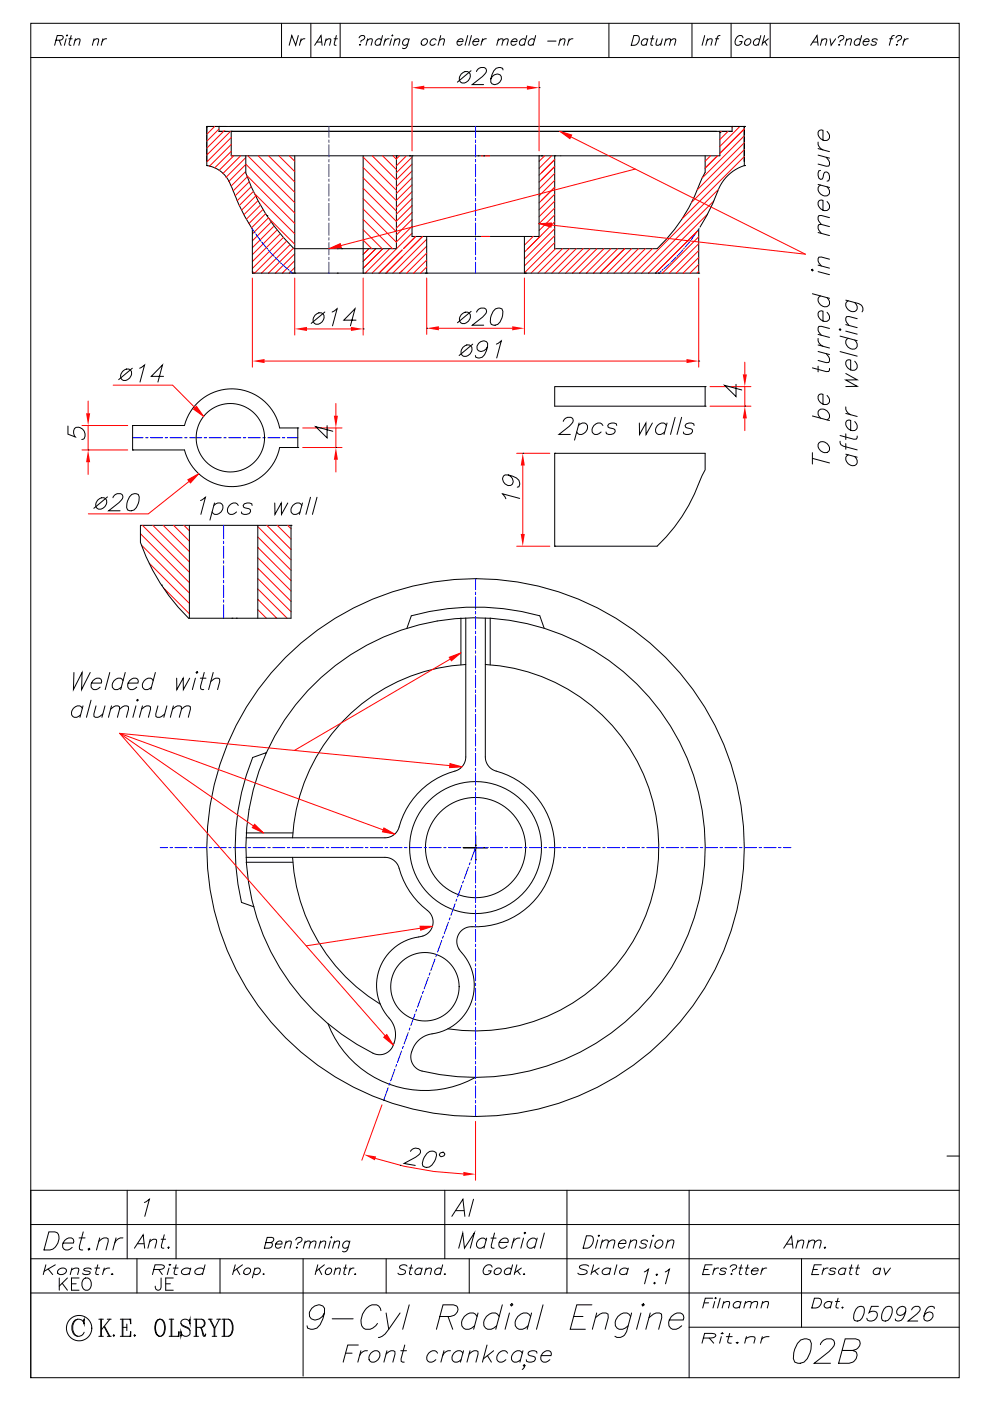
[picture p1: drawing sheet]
<svg xmlns="http://www.w3.org/2000/svg" width="210mm" height="297mm" viewBox="0 0 210 297" stroke-linecap="round" stroke-linejoin="round" font-family="sans-serif">
<g fill="none" stroke="#000" stroke-width=".21">
<path d="M6.5 4.9h197v287.1h-197zM6.5 12.2h197M11.9 8.5h.9l.4-.2a.46 .46 0 0 0 .1-.7l-1.2-.1-.5 2.1M12.6 8.5l.4 1.1M14 8.2l-.3 1.4M14.1 7.5h.2zM14.6 8.2h.7M15.1 7.5l-.4 1.7v.3l.3 .1M15.9 8.6l.6-.4 .5 .1-.3 1.3M16 8.2l-.4 1.4M19.8 8.6l.6-.4 .5 .1-.2 1.3M20 8.2l-.4 1.4"/>
<path d="M21.8 8.2l-.3 1.4M22.6 8.2a.9 .9 0 0 0-.9 .6M59.7 4.9v7.3M63.3 7.5l-.6 2.1-.8-2.1-.6 2.1M63.9 8.2l-.4 1.4M64.7 8.2a.9 .9 0 0 0-1 .6M65.9 4.9v7.3M66.7 9.6l1.4-2.1 .2 2.1M67.2 8.9h1M69.1 8.6l.6-.4 .4 .1-.2 1.3M69.2 8.2l-.4 1.4M70.9 8.2h.7"/>
<path d="M71.3 7.5l-.4 1.7v.3l.4 .1M72.1 4.9v7.3M76.2 8a.64 .64 0 0 1 .5-.5 .64 .64 0 0 1 .7 .4 .9 .9 0 0 1-.8 .7l-.1 .3M76.3 9.5h.2zM77.9 8.6l.6-.4 .5 .1-.3 1.3M78 8.2l-.4 1.4M80.9 8.5a.73 .73 0 0 0-1.1 0 .73 .73 0 0 0 .1 1.1h.3l.5-.3M81.1 7.5l-.5 2.1M81.7 8.2l-.3 1.4M82.5 8.2a.91 .91 0 0 0-.9 .6M83 8.2l-.3 1.4M83.1 7.5h.2z"/>
<path d="M83.7 8.6l.6-.4 .5 .1-.3 1.3M83.8 8.2l-.4 1.4M86.7 8.5a.73 .73 0 0 0-1.1 0 .73 .73 0 0 0 .1 1.1l.8-.3M86.8 8.2l-.4 1.6a.68 .68 0 0 1-1 .4M89.6 8.5a.61 .61 0 0 1 .9-.2 .61 .61 0 0 1-.1 1 .61 .61 0 0 1-.9 .2 .61 .61 0 0 1 .1-1zM92.5 8.5a.73 .73 0 0 0-1.1 0 .73 .73 0 0 0 .1 1.1l.8-.3M93.2 8.6l.6-.4 .5 .1-.3 1.3M93.5 7.5l-.6 2.1M97 8.8h1.2v-.2a.68 .68 0 0 0-.8-.3 .68 .68 0 0 0-.5 .7l.1 .3a.6 .6 0 0 0 .5 .3 .6 .6 0 0 0 .5-.3M99.2 7.5l-.6 2.1M100 7.5l-.6 2.1M100.3 8.8h1.2l.1-.2a.68 .68 0 0 0-.8-.3 .68 .68 0 0 0-.5 .7 .58 .58 0 0 0 .4 .6 .58 .58 0 0 0 .7-.3"/>
<path d="M102.4 8.2l-.4 1.4M103.2 8.2a.91 .91 0 0 0-1 .6M105.6 8.6l.6-.4 .5 .1-.2 1.3M105.7 8.2l-.3 1.4M106.7 8.6l.6-.4 .5 .1-.3 1.3M108.4 8.8h1.2l.1-.2a.68 .68 0 0 0-.8-.3 .68 .68 0 0 0-.5 .7 .58 .58 0 0 0 .4 .6 .58 .58 0 0 0 .7-.3M111.5 8.5a.73 .73 0 0 0-1.1 0 .73 .73 0 0 0 .1 1.1l.8-.3M111.7 7.5l-.5 2.1M113.4 8.5a.73 .73 0 0 0-1.1 0 .73 .73 0 0 0 .1 1.1l.7-.3M113.6 7.5l-.5 2.1M116.2 8.7h1.7M118.8 8.6l.6-.4 .4 .1-.2 1.3"/>
<path d="M118.9 8.2l-.4 1.4M120.7 8.2l-.3 1.4M121.5 8.2a.91 .91 0 0 0-.9 .6M129.2 4.9v7.3M134.4 7.5h.7a1.01 1.01 0 0 1 .1 1.8l-.6 .3h-.7zM137.3 8.5a.73 .73 0 0 0-1 0 .73 .73 0 0 0 .1 1.1l.7-.3M137.4 8.2l-.4 1.4M138 8.2h.7M138.5 7.5l-.5 1.7 .1 .3 .3 .1M139.4 8.2l-.3 1.3 .5 .1 .6-.4M140.5 8.2l-.4 1.4M141.2 8.6l.6-.4 .4 .1-.2 1.3"/>
<path d="M141.3 8.2l-.4 1.4M142.3 8.6l.5-.4 .5 .1-.2 1.3M146.8 4.9v7.3M149.5 7.5l-.6 2.1M150 8.6l.6-.4 .4 .1-.2 1.3M150.1 8.2l-.4 1.4M151.8 8.2h.6M152.7 7.5l-.4 .1-.2 .3-.4 1.7M155.1 4.9v7.3M157.6 8l-.2-.4a1.18 1.18 0 0 0-1.3 .6 1.18 1.18 0 0 0 .2 1.4 .94 .94 0 0 0 1.1-.8h-.5M158.2 8.5a.61 .61 0 0 1 .9-.2 .61 .61 0 0 1-.1 1 .61 .61 0 0 1-.9 .2 .61 .61 0 0 1 .1-1zM161.1 8.5a.73 .73 0 0 0-1.1 0 .73 .73 0 0 0 .1 1.1h.3l.5-.3"/>
<path d="M161.4 7.5l-.6 2.1M162.2 7.5l-.6 2.1M162.2 8.8l.5 .8M163 8.2l-1.3 1M163.4 4.9v7.3M171.9 9.6l1.4-2.1 .2 2.1M172.4 8.9h1M174.3 8.6l.6-.4 .4 .1-.2 1.3M174.4 8.2l-.4 1.4M176.1 8.2l.2 1.4 .9-1.4M177.8 8a.64 .64 0 0 1 .6-.5 .64 .64 0 0 1 .6 .4 .9 .9 0 0 1-.8 .7v.3M177.9 9.5h.2z"/>
<path d="M179.5 8.6l.6-.4 .5 .1-.3 1.3M179.6 8.2l-.4 1.4M182.5 8.5a.73 .73 0 0 0-1.1 0 .73 .73 0 0 0 .1 1.1h.3l.5-.3M182.8 7.5l-.6 2.1M183.1 8.8h1.2v-.2a.68 .68 0 0 0-.8-.3 .68 .68 0 0 0-.4 .7v.3a.6 .6 0 0 0 .5 .3 .6 .6 0 0 0 .6-.3M186.1 8.5a.55 .55 0 0 0-.6-.3 .55 .55 0 0 0-.5 .5 .84 .84 0 0 1 .9 .5l-.1 .1a.65 .65 0 0 1-1 0M188.7 8.2h.7M189.7 7.5l-.4 .1-.2 .3-.5 1.7M190 8a.64 .64 0 0 1 .6-.5 .64 .64 0 0 1 .6 .4 .9 .9 0 0 1-.7 .7l-.1 .3M190.1 9.5h.2zM191.9 8.2l-.4 1.4M192.6 8.2a.91 .91 0 0 0-.9 .6"/>
<path d="M43.9 34.2v-7.4h2.4h-2.4v8.3M43.9 35.1h.1M43.9 35.1a6.6 6.6 0 0 1 5.3 4.7 42.5 42.5 0 0 0 4.2 8.6M44.1 26.8l-.2 .2M46.4 26.8h111.5M46.5 26.8h.1M46.5 26.8v1h108.8v-1M49 27.8h.1M49 27.8v5.2h103.7v-5.2M52.1 33v3.6a41.9 41.9 0 0 0 10.3 16.1h21.7v-19.7M62.5 33v24.9M77 33v24.9"/>
<path d="M84.1 33h.1M86.9 33h.1M101.4 33h.1M102.6 33h.1M114.9 33h.1M117.7 33v19.7h21.7a37.2 37.2 0 0 0 9.5-14.9l.7-1.3v-3.5M117.7 33h.1M152.7 28.1h.1M155.3 26.8h.1M157.9 35.1h.1M157.9 35.1a8.9 8.9 0 0 0-5.7 5.4M157.9 26.8h.1"/>
<path d="M157.9 26.8v8.3M56.6 45.7h.1M62 57.9h.1M62 57.9h77.7M71.5 57.9h.1M71.5 52.7h.1M72.5 52.7h.1M87.4 50.1h26.9M90.2 57.9h.1M90.5 50.1v7.8M101.4 50.1h.1M111.2 50.1v7.8"/>
<path d="M111.5 57.9h.1M139 57.9h.1M139.7 57.9h.1M86.3 133.2l.9-2.7a51 51 0 0 1 27.3 0l.9 2.7M98.8 131v29.5a3.1 3.1 0 0 1-2.3 3 17.2 17.2 0 0 0-12.1 12.5l-1 1-.6 .4-.9 .2h-29.7M102.9 131v29.5a3.1 3.1 0 0 0 2.3 3 16.8 16.8 0 0 1 12.2 19.1 16.8 16.8 0 0 1-18 13.9 3.2 3.2 0 0 0-2.4 2.3 3.2 3.2 0 0 0 .9 3.1 10.4 10.4 0 0 1 1.9 10.9 10.4 10.4 0 0 1-8.9 6.5 4.9 4.9 0 0 0-3.6 5.8 3.1 3.1 0 0 0 2.2 1.9 48.7 48.7 0 0 0 57.9-33 48.7 48.7 0 0 0-29.3-59.9 48.7 48.7 0 0 0-61.6 25.4M98.8 140.9a38.9 38.9 0 0 0-36.7 36.7M102.9 140.9a38.9 38.9 0 0 1 36.6 42.7 38.9 38.9 0 0 1-44.5 34.5M98.3 179.7h5.2M100.9 179.7h.1M100.9 177.1v5.2M100.9 179.2h.1"/>
<path d="M52.2 181.7h29.5a3.1 3.1 0 0 1 3 2.3 17.9 17.9 0 0 0 6.5 9.5 3.2 3.2 0 0 1 .4 3.3 3.2 3.2 0 0 1-2.8 1.8 10.5 10.5 0 0 0-8.4 7.1 10.5 10.5 0 0 0 2.6 10.8 4.9 4.9 0 0 1-1 6.7l-.2 .1a3.2 3.2 0 0 1-2.7 0 48.7 48.7 0 0 1-22.6-63.8l-2.9 1.1a50.9 50.9 0 0 0-2.4 30.7l2.7 .9M62.1 181.7a38.9 38.9 0 0 0 18.6 31.2M100.9 182.3h.1M69.6 217a22 22 0 0 0 31.1 11.5M81.4 233.2h.1M6.5 259.6h197M27 252.3v14.5M30.6 254.9l1.1-.7-1 3.6M37.3 252.3v14.5M94.3 252.3v14.5M95.8 257.8l2.4-3.6 .4 3.6M96.7 256.6h1.7"/>
<path d="M100.4 254.2l-.9 3.6M120.3 252.3v21.8M146.2 252.3v39.7M200.9 245.1h2.6M203.5 252.3h-197v39.7M6.5 266.8h197M6.5 274.1h197M9.7 268.1l-.5 2.1M10.2 269l1 1.2M10.4 261.1h1.2a1.17 1.17 0 0 1 .9 1.5 2.54 2.54 0 0 1-3.2 2.4zM11.7 268.1l-2.3 1.4M12.5 269.1a.94 .94 0 0 1 1.6 .3 1.02 1.02 0 0 1-.9 .8 1.02 1.02 0 0 1-1-.6z"/>
<path d="M13.4 263.5h2.2a.75 .75 0 0 0-.5-1.1 1.56 1.56 0 0 0-1.5 .7 1.56 1.56 0 0 0 0 1.7 1.28 1.28 0 0 0 1.7-.4M15.2 269.2a1.38 1.38 0 0 1 1.5-.3l-.2 1.3M15.3 268.8l-.4 1.4M16.8 262.4h1.2M17.7 261.1l-.9 3.1 .1 .6 .6 .2M18.7 264.8l.2-.2 .2 .2-.3 .2zM19.3 269.1a1.08 1.08 0 0 0-1.5 0v.2l1.3 .3v.3a1.18 1.18 0 0 1-1.6 0M20.1 268.8h1M20.7 268.1l-.4 1.7 .1 .3 .5 .1M21 263.1l1.1-.7h.5l.3 .2 .1 .5-.5 1.9M21.1 262.4l-.6 2.6M22.1 268.8l-.3 1.4"/>
<path d="M23.3 268.8a1.3 1.3 0 0 0-1.3 .6M23.6 270.1h.3zM24.6 262.4l-.7 2.6M26.1 262.4a1.67 1.67 0 0 0-1.8 1.1M28.5 264.6l1.9-2.9 .3 2.9M29.1 266.8v7.3M29.2 263.6h1.3M31.7 263.2l.9-.5 .6 .1-.3 1.8M31.9 262.7l-.5 1.9M32.6 269.1h1.4a.85 .85 0 0 0 .9-.6l-.2-.3-.5-.1h-1.3l-.6 2.1M33.7 269.1l.7 1.1M34.2 262.7h.9"/>
<path d="M34.8 261.7l-.6 2.3 .1 .5 .5 .1M35.6 264.5l.2-.2 .1 .2-.2 .1zM35.8 268.8l-.3 1.4M35.9 268.1h.3zM36.7 268.8h1.1M37.4 268.1l-.5 1.7 .1 .3 .6 .1M40.4 269.1a1.19 1.19 0 0 0-1.9 .5 1.01 1.01 0 0 0 1.7 .3M40.5 268.8l-.4 1.4M43.2 269.1a1.08 1.08 0 0 0-1.2-.2 1.08 1.08 0 0 0-.6 1 1.17 1.17 0 0 0 1.6 0M43.5 268.1l-.6 2.1M46.7 266.8v7.3M49.9 268.1l-.6 2.1"/>
<path d="M50.2 269l.7 1.2M51.4 268.1l-1.9 1.4M51.9 269.1a.68 .68 0 0 1 1.2-.1 .68 .68 0 0 1-.5 1.1 .61 .61 0 0 1-.8-.1 .61 .61 0 0 1 .1-.9zM54 269.1a.68 .68 0 0 1 1.1-.1 .68 .68 0 0 1-.4 1.1 .63 .63 0 0 1-.9-.2M54.1 268.8l-.6 2.1M55.8 270.1h.2zM56.7 262.3l1.2 .1a.55 .55 0 0 1-.2 .9l-1.3 .1 1.3 .1a.72 .72 0 0 1-.7 1.1h-.9zM58.5 263.7h1.3a.45 .45 0 0 0-.3-.6 .87 .87 0 0 0-1 .4 .87 .87 0 0 0 .3 1.1h.3l.5-.3M60.6 263.5l.7-.4 .5 .1-.3 1.4M60.7 263.1l-.4 1.5M62.7 262.9a.7 .7 0 0 1 .7-.6 .7 .7 0 0 1 .7 .4 1 1 0 0 1-.9 .8l-.1 .3M62.8 264.5l.2-.1 .1 .1z"/>
<path d="M64.3 266.8v24.9M64.6 263.5l.7-.4 .5 .1-.3 1.4M64.7 263.1l-.4 1.5M65.8 263.5l.7-.4 .5 .1-.3 1.4M67.4 268.1l-.5 2.1M67.7 269l.5 1.2M67.9 263.5l.7-.4 .5 .1-.3 1.4M68 263.1l-.4 1.5M68.8 268.1l-1.8 1.4M68.8 278.3a2.02 2.02 0 0 1-2.8 1.3 1.86 1.86 0 0 1-.1-2.1 1.86 1.86 0 0 1 1.9-.9l.7 .2 .3 .5a5.6 5.6 0 0 1-1.6 4.2l-1.3 .3-.7-.3-.1-.5M69.2 269.1a.62 .62 0 0 1 1-.2 .62 .62 0 0 1-.1 1 .62 .62 0 0 1-.9 .2 .62 .62 0 0 1 0-1zM70.1 263.1l-.4 1.5"/>
<path d="M70.2 262.3h.2l-.1 .1zM70.5 279.6h4.4M70.8 263.5l.7-.4 .5 .1-.3 1.4M70.9 263.1l-.4 1.5M71.1 269.2l.6-.4 .5 .1-.3 1.3M71.2 268.8l-.4 1.4M72.9 268.8h.7M73.4 268.1l-.5 1.7v.3l.4 .1M74.1 263.4a.81 .81 0 0 0-1.2 0 .81 .81 0 0 0 .1 1.2h.4l.5-.3M74.2 263.1l-.5 1.7a.75 .75 0 0 1-1.1 .4M74.3 268.8l-.4 1.4M75.1 268.8a.92 .92 0 0 0-1 .6"/>
<path d="M75.2 270.1h.2zM80.8 277.8l-.1-.5-.4-.5a2.11 2.11 0 0 0-3 1 2.99 2.99 0 0 0-.2 3.7 2.11 2.11 0 0 0 3-1M81.9 278.3l.6 3.5M81.9 266.8v7.3M84.9 278.3l-2.4 3.5a2.81 2.81 0 0 1-2.2 1.7M86.3 268.4a1 1 0 0 0-1.6 .2l.2 .3 1 .4 .1 .3a.97 .97 0 0 1-1.6 .3M86.8 268.8h.8M86.8 276.6l-1.4 5.2M87.3 268.1l-.5 1.7 .1 .3 .4 .1M89.5 269.1a.8 .8 0 0 0-1.1-.1 .8 .8 0 0 0-.2 1.1 .83 .83 0 0 0 1-.2M89.5 268.8l-.3 1.4M90.3 269.2a.92 .92 0 0 1 1.2-.3l-.2 1.3"/>
<path d="M90.4 268.8l-.4 1.4M93.3 279.1h2.2a1.6 1.6 0 0 0 1.5-2l-.1-.3-.7-.2h-2.2l-1.4 5.2M93.6 269.1a.8 .8 0 0 0-1.1-.1 .8 .8 0 0 0-.1 1.1 .83 .83 0 0 0 1-.2M93.9 268.1l-.6 2.1M94.3 270.1h.2zM95 279.1l1 2.7M97.3 264.6l.9-3.2 .3 3.2 2.1-3.2-.9 3.2M99.5 266.8v7.3M101.2 279.1a1.33 1.33 0 0 0-2.1-.5 2 2 0 0 0-.8 2.9 1.74 1.74 0 0 0 2.4-.5M101.4 278.3l-.9 3.5M103.1 262.9a1.08 1.08 0 0 0-1.1-.4 1.08 1.08 0 0 0-.9 .9 .83 .83 0 0 0 .2 1 .83 .83 0 0 0 1.1 0l.4-.3M103.2 262.5l-.5 2.1"/>
<path d="M104.1 262.5h1.1M104.4 268.6a.96 .96 0 0 0-1-.5 .96 .96 0 0 0-.8 .8 .88 .88 0 0 0 .3 1.3 1.03 1.03 0 0 0 1.3-.8h-.6M104.9 261.4l-.7 2.6v.4l.6 .2M105 269.1a.69 .69 0 0 1 1.2-.1 .69 .69 0 0 1-.4 1.1 .62 .62 0 0 1-.7 .1 .62 .62 0 0 1-.3-.6zM105.9 279.1a1.33 1.33 0 0 0-2.1-.5 2 2 0 0 0-.8 2.9 1.74 1.74 0 0 0 2.4-.5M105.9 263.4h1.8a.63 .63 0 0 0-.3-.9 1.31 1.31 0 0 0-1.3 .5 1.31 1.31 0 0 0 0 1.4 1.08 1.08 0 0 0 1.4-.3M106.5 276.6l-1.3 5.2M108.1 278.3l-1 3.5M108.3 276.6l.3-.3 .2 .3-.3 .2zM108.5 269.1a.81 .81 0 0 0-1.2-.1 .81 .81 0 0 0-.1 1.1 .88 .88 0 0 0 1-.2M108.7 268.1l-.5 2.1M109 262.5l-.5 2.1"/>
<path d="M109.6 268.1l-.5 2.1M109.7 269.4l.6 .8M110.3 262.5a1.4 1.4 0 0 0-1.5 .9M110.6 268.8l-1.4 1M111 270.1h.3zM111 262.5l-.5 2.1M111.2 261.4l.2-.2 .1 .2-.2 .1zM112.5 279.1a1.33 1.33 0 0 0-2-.5 2.28 2.28 0 0 0-1.2 2.4 1.33 1.33 0 0 0 2.1 .5l.6-.5M112.7 278.3l-.9 3.5M113.8 262.9a1.08 1.08 0 0 0-1.1-.4 1.08 1.08 0 0 0-.8 .9 .83 .83 0 0 0 .1 1 .83 .83 0 0 0 1.1 0l.4-.3M113.9 262.5l-.5 2.1M115.2 276.6l-1.4 5.2"/>
<path d="M115.5 261.4l-.9 3.2M121.7 279.1h2M124.4 262h.9a1.19 1.19 0 0 1 .2 2l-.5 .5-1.3 .1zM124.9 268.4a1.39 1.39 0 0 0-2 .2l.2 .3 1.3 .4 .2 .3a1.2 1.2 0 0 1-1.8 .5l-.2-.2M125.5 276.6h-3.2l-1.4 5.2h3.3M125.9 268.1l-.5 2.1M126.1 269.4l.8 .8M126.3 279.3l1.5-1h.7l.5 .3v.7l-.6 2.5M126.6 278.3l-1 3.5M126.8 262.8l-.5 1.8M126.9 262l.2-.2v.2l-.1 .1zM127.1 268.8l-1.6 1"/>
<path d="M127.7 263.3l.7-.5 .6 .2-.3 1.6M127.8 262.8l-.5 1.8M129 263.3l.8-.5 .6 .2-.3 1.6M129.5 269.1a1 1 0 0 0-1.2-.2 1 1 0 0 0-.5 1 1.02 1.02 0 0 0 1.5 0M129.6 268.8l-.4 1.4M130.8 268.1l-.5 2.1M131.2 263.6h1.5a.51 .51 0 0 0-.3-.8 .99 .99 0 0 0-1.1 .6 .99 .99 0 0 0 .3 1.2h.4l.6-.4M133.2 269.1a1 1 0 0 0-1.2-.2 1 1 0 0 0-.5 1 1.02 1.02 0 0 0 1.5 0M133.3 268.8l-.4 1.4M133.7 263.3l.7-.5 .6 .2-.3 1.6M133.8 279.1a1.33 1.33 0 0 0-2.1-.5 2 2 0 0 0-.8 2.9 1.74 1.74 0 0 0 2.3-.5M133.8 262.8l-.5 1.8"/>
<path d="M134 278.3l-1.1 4a1.68 1.68 0 0 1-2.5 1M135.9 278.3l-.9 3.5M136.2 276.6l.3-.3 .2 .3-.4 .2zM136.7 269.6l.9-.6-.9 3.1M137.3 263.2a.76 .76 0 0 0-.7-.4 .76 .76 0 0 0-.7 .4l.1 .3 1 .3 .1 .4a1.01 1.01 0 0 1-1.4 .3v-.3M137.7 279.3l1.5-1h.7l.4 .3 .1 .7-.7 2.5M137.9 278.3l-.9 3.5M138.3 262.8l-.5 1.8M138.4 262l.2-.2 .1 .2-.2 .1zM138.7 272l.2-.2 .1 .2-.2 .1zM139.2 270.2l.1-.1 .2 .1-.2 .2zM139.2 263.2a.78 .78 0 0 1 1.2-.2 .78 .78 0 0 1-.1 1.2 .78 .78 0 0 1-1.2 .2 .78 .78 0 0 1 .1-1.2z"/>
<path d="M141.1 269.6l.9-.6-.8 3.1M141.6 263.3l.7-.5 .6 .2-.3 1.6M141.7 262.8l-.5 1.8M142 279.8h2.9a1.01 1.01 0 0 0-.6-1.5 2.26 2.26 0 0 0-2.4 2.7 1.33 1.33 0 0 0 2.1 .5l.6-.5M149.3 269.1h.9M149.3 276.2h1M151 268.1h-1.4l-.6 2.1h1.5M151.2 275.2h-1.6l-.6 2.1M151.5 268.8l-.3 1.4M151.6 275.9l-.4 1.4M151.7 275.2h.2zM152.4 268.8a1.03 1.03 0 0 0-1 .6"/>
<path d="M152.8 275.2l-.6 2.1M153.4 276.3a1.06 1.06 0 0 1 1.3-.3l-.2 1.3M153.5 275.9l-.3 1.4M154.1 269.1a.74 .74 0 0 0-1.3 0 1.01 1.01 0 0 0 1 .5l.1 .3a.8 .8 0 0 1-1.3 0M154.9 268.6a.76 .76 0 0 1 .6-.5 .76 .76 0 0 1 .8 .4l-.3 .4-.6 .3-.1 .3M155 270.1h.3zM156.7 268.8h.8M157.1 276.2a.91 .91 0 0 0-1.1-.2 .91 .91 0 0 0-.4 1 .83 .83 0 0 0 1.3 0M157.2 275.9l-.4 1.4M157.3 268.1l-.5 1.7 .1 .3 .4 .1M158 276.3a1.06 1.06 0 0 1 1.3-.3l-.2 1.3M158.1 268.8h.8"/>
<path d="M158.1 275.9l-.3 1.4M158.6 268.1l-.4 1.7v.3l.4 .1M159.4 276.3a1.06 1.06 0 0 1 1.3-.3l-.3 1.3M159.4 269.4h1.4a.41 .41 0 0 0-.3-.6 .78 .78 0 0 0-1 .4 .78 .78 0 0 0 .3 1h.3l.5-.3M161.7 276.3a1.06 1.06 0 0 1 1.3-.3l-.3 1.3M161.7 268.8l-.3 1.4M161.8 275.9l-.4 1.4M162.6 268.8a1.02 1.02 0 0 0-1 .6M166.2 264.6l1.7-2.6 .3 2.6M166.8 263.7h1.3M169.1 263.4l.8-.5 .6 .1-.3 1.6M169.3 262.9l-.5 1.7"/>
<path d="M170 266.8v14.5M171.5 263.4l.7-.5 .6 .1-.3 1.6M171.6 262.9l-.5 1.7M172.5 269.1h.9M172.7 275.2h.9a.69 .69 0 0 1 .6 .8 1.53 1.53 0 0 1-2 1.3zM172.8 263.4l.8-.5 .5 .1-.3 1.6M174.2 268.1h-1.5l-.5 2.1h1.5M174.7 268.8l-.4 1.4M174.8 264.5l.2-.2 .1 .2-.2 .1zM175.6 268.8a1.04 1.04 0 0 0-1 .6M176.4 276.2a.91 .91 0 0 0-1.1-.2 .91 .91 0 0 0-.5 1 .84 .84 0 0 0 1.4 0M176.5 275.9l-.4 1.4"/>
<path d="M177.2 275.9h.9M177.3 269.1a.75 .75 0 0 0-1.3 0 1.03 1.03 0 0 0 1 .5l.1 .3a.82 .82 0 0 1-1.3 0M177.8 275.2l-.5 1.7 .1 .3 .4 .1M178.6 277.2h.2zM179.4 269.1a.82 .82 0 0 0-1.2-.1 .82 .82 0 0 0-.1 1.1 .89 .89 0 0 0 1-.2M179.4 268.8l-.3 1.4M180.1 268.8h.8M180.7 268.1l-.5 1.7v.3l.5 .1M181.5 268.8h.8M182 277.1l.5-.2 .7 .2a2.56 2.56 0 0 1-.8 2.8l-.5 .1-.7-.1a2.58 2.58 0 0 1 .8-2.8zM182 268.1l-.4 1.7v.3l.5 .1M186.3 276.9h-1.5l-.5 1.4a.97 .97 0 0 1 1.2-.3 .97 .97 0 0 1 .5 1.1 1.32 1.32 0 0 1-2.1 .6v-.3"/>
<path d="M186.7 269.1a.82 .82 0 0 0-1.1-.1 .82 .82 0 0 0-.2 1.1 .89 .89 0 0 0 1.1-.2M186.8 268.8l-.4 1.4M187.5 268.8l.3 1.4 1.1-1.4M187.9 277.1l.5-.2 .7 .2a2.56 2.56 0 0 1-.8 2.8l-.4 .1-.7-.1a2.56 2.56 0 0 1 .7-2.8zM192.1 278a1.05 1.05 0 0 1-.8 .8 1.05 1.05 0 0 1-1.1-.4 1.11 1.11 0 0 1 .6-1.3 1.11 1.11 0 0 1 1.3 .3 3.4 3.4 0 0 1-.9 2.5l-.8 .1-.4-.1-.1-.3M193.4 277.7v-.2a1.05 1.05 0 0 1 1.7-.3 1.16 1.16 0 0 1-.6 1.3l-1.9 1.5h2.1M198.2 277.4l-.1-.3a1.17 1.17 0 0 0-1.6 .4 2.18 2.18 0 0 0-.3 2.4 1.13 1.13 0 0 0 1.4-.3 1.13 1.13 0 0 0 .1-1.3 1.14 1.14 0 0 0-1.7 .7M73.3 286.8h1.4M76 285.1h-2.2l-1 3.6M76.5 286.3l-.6 2.4M77.9 286.3a1.57 1.57 0 0 0-1.6 1.1M78.7 286.8a1.12 1.12 0 0 1 1.9 0 1.49 1.49 0 0 1-.5 1.5 1.49 1.49 0 0 1-1.6 .3 1.26 1.26 0 0 1 .2-1.8z"/>
<path d="M81.9 287l1-.7 .9 .2v.5l-.5 1.7M82.1 286.3l-.7 2.4M85 286.3h1.2M85.9 285.1l-.8 3v.5l.6 .1M92.8 286.8a1.22 1.22 0 0 0-1.3-.4 1.22 1.22 0 0 0-.9 1 .94 .94 0 0 0 .2 1.2 .94 .94 0 0 0 1.2 0l.4-.4M94.2 286.3l-.7 2.4M95.5 286.3a1.58 1.58 0 0 0-1.6 1.1M98.2 286.8a1.22 1.22 0 0 0-1.3-.4 1.22 1.22 0 0 0-.9 1 .94 .94 0 0 0 .1 1.2 .94 .94 0 0 0 1.3 0l.4-.4M98.3 286.3l-.6 2.4M99.5 287l1.1-.7 .8 .2v.5l-.5 1.7M99.7 286.3l-.7 2.4M103.3 285.1l-1 3.6"/>
<path d="M103.4 287.4l.8 1.3M104.7 286.3l-2.2 1.8M107.7 286.8a1.22 1.22 0 0 0-1.3-.4 1.22 1.22 0 0 0-.9 1 .94 .94 0 0 0 .1 1.2 .94 .94 0 0 0 1.3 0l.4-.4M110.8 286.8a1.22 1.22 0 0 0-1.3-.4 1.22 1.22 0 0 0-.9 1 .94 .94 0 0 0 .2 1.2 .94 .94 0 0 0 1.2 0l.4-.4M110.9 286.3l-.6 2.4M111.3 289.4l-.2 .2-.1-.2 .2-.1a.77 .77 0 0 1-.4 1M113.9 286.8l-.1-.3a1.39 1.39 0 0 0-1.8 .3l.1 .4 1.4 .5v.5a1.39 1.39 0 0 1-1.8 .4l-.1-.4M114.8 287.4h2.1a.71 .71 0 0 0-.4-1.1 1.48 1.48 0 0 0-1.5 .7 1.48 1.48 0 0 0 0 1.6 1.22 1.22 0 0 0 1.6-.4M146.2 281.3h57.3M149.2 283.6l2.1-.1 .5-.5-.2-.3h-.5h-1.6l-.6 2M150.4 283.6l1 1.1M153 283.3l-.4 1.4"/>
<path d="M153 282.7h.4zM154.1 283.3h1.2M154.8 282.7l-.5 1.6 .1 .3 .7 .1M156.2 284.6h.4zM158.2 283.7a1.98 1.98 0 0 1 1.9-.3l.1 .3-.3 1M158.3 283.3l-.3 1.4M161.7 283.3l-.4 1.4M163.1 283.3a1.67 1.67 0 0 0-1.6 .6M169.8 284.1l.8-.3 1.2 .3a4.3 4.3 0 0 1-1.3 4.6l-1.3 .3-.6-.3-.3-.7a5.1 5.1 0 0 1 1.5-3.9zM174 285a1.75 1.75 0 0 1 2.9-.7l.1 .5-.1 .5-.4 .5-.7 .7-3.1 2.5h3.5M179.3 283.8h2.2l.7 .3a1.24 1.24 0 0 1-.6 1.9l-.8 .3h-2.2h2.2l.7 .2a1.63 1.63 0 0 1-1.4 2.5h-2.2z"/>
<circle cx="100.9" cy="179.7" r="14"/>
<circle cx="100.9" cy="179.7" r="10.6"/>
<circle cx="100.9" cy="179.7" r="57"/>
<circle cx="90.1" cy="209.2" r="7.3"/>
</g>
<g fill="none" stroke="#00f" stroke-width=".21">
<path d="M69.8 26.8v2.3M69.8 29.7v.5M69.8 30.7v2.6M69.8 33.8v.5M69.8 34.8v2.6M69.8 37.9v.6M69.8 39v2.6M100.9 26.8v2.3M100.9 29.7v.5M100.9 30.7v2.6M100.9 33.8v.5M100.9 34.8v2.6"/>
<path d="M100.9 37.9v.6M100.9 39v2.6M69.8 42.1v.5M69.8 43.1v2.6M69.8 46.2v.6M69.8 47.3v2.6M69.8 50.4v.5M69.8 51.4v2.6M69.8 54.5v.6M69.8 55.6v2.3M100.9 42.1v.5M100.9 43.1v2.6"/>
<path d="M100.9 46.2v.6M100.9 47.3v2.6M100.9 50.4v.5M100.9 51.4v2.6M100.9 54.5v.6M100.9 55.6v2.3M140.3 57.4l-.6 .5M140.6 57.1l-.1 .2M141.9 56l-1.1 1M142.2 55.7l-.1 .2M143.4 54.5l-1 1M143.7 54.2l-.1 .2"/>
<path d="M144.9 53l-1 1M145.2 52.6l-.2 .2M146.2 51.3l-.9 1.1M146.5 51l-.1 .1M147.5 49.6l-.8 1.2M147.7 49.2l-.1 .2M148.3 48.4l-.4 .6M100.9 122.7v2.3M100.9 125.5v.5M100.9 126.5v2.6M100.9 129.7v.5M100.9 130.7v2.6"/>
<path d="M100.9 133.8v.5M100.9 134.8v2.6M100.9 137.9v.6M100.9 139v2.6M100.9 142.1v.5M100.9 143.1v2.6M100.9 146.2v.6M100.9 147.3v2.6M100.9 150.4v.5M100.9 151.4v2.6M100.9 154.5v.6M100.9 155.6v2.6"/>
<path d="M100.9 158.7v.5M100.9 159.7v2.6M34 179.7h1.5M36.1 179.7h.5M37.1 179.7h2.6M40.2 179.7h.5M41.3 179.7h2.5M44.4 179.7h.5M45.4 179.7h2.6M48.5 179.7h.5M49.5 179.7h2.6M52.7 179.7h.5"/>
<path d="M53.7 179.7h2.6M56.8 179.7h.5M57.8 179.7h2.6M60.9 179.7h.6M62 179.7h2.6M65.1 179.7h.5M66.1 179.7h2.6M69.2 179.7h.6M70.3 179.7h2.6M73.4 179.7h.5M74.4 179.7h2.6M77.5 179.7h.5"/>
<path d="M78.6 179.7h2.6M81.7 179.7h.5M82.7 179.7h2.6M85.8 179.7h.5M86.9 179.7h2.5M90 179.7h.5M91 179.7h2.6M94.1 179.7h.5M95.1 179.7h2.6M98.3 179.7h.5M99.3 179.7h1.6M100.9 162.8v.5"/>
<path d="M100.9 163.9v2.6M100.9 167v.5M100.9 168v2.6M100.9 171.1v.5M100.9 172.2v2.5M100.9 175.3v.5M100.9 176.3v2.6M100.9 179.4v.5M100.9 180.4v2.6M100.9 183.6v.5M100.9 184.6v2.6M100.9 187.7v.5"/>
<path d="M100.9 188.7v2.6M100.9 191.8v.6M100.9 192.9v2.6M100.9 196v.5M100.9 197v2.6M100.9 200.1v.6M100.9 201.2v2.6M100.9 204.3v.5M100.9 205.3v2.6M100.9 208.4v.6M100.9 209.5v2.6M100.9 212.6v.5"/>
<path d="M100.9 213.6v2.6M100.9 216.7v.5M100.9 217.8v2.6M100.9 220.9v.5M100.9 221.9v2.6M100.9 225v.5M100.9 226v2.6M100.9 229.2v.5M100.9 230.2v2.6M100.9 233.3v.5M100.9 234.3v2.4"/>
</g>
<g fill="none" stroke="#f00" stroke-width=".21">
<path d="M45.5 26.8l-1.6 1.7M46.5 27.3l-2.6 2.6M47.6 27.7l-3.7 3.7M48.9 27.8l-5 5.1M49 32.1l-3.5 3.5M49 30.6l-4.5 4.6M49 29.2l-5.1 5.1M49.6 33l-3.1 3.1M51 33l-3.7 3.8M52.1 36.4l-3.1 3M52.1 34.9l-3.6 3.6M52.1 33.4l-4.2 4.2"/>
<path d="M52.4 37.5l-2.9 3M52.9 38.5l-3 3M53.3 39.6l-3 3M84.7 33l-.6 .7M86.1 33.1l-2 2.1M87.4 36.2l-3.3 3.4M87.4 37.7l-3.3 3.3M87.4 39.2l-3.3 3.3M87.4 34.8l-3.3 3.3M87.4 33.3l-3.3 3.3M102.1 33h1.8M115.5 33l-1.2 1.2"/>
<path d="M117 33l-2.7 2.7M117.7 33.8l-3.4 3.3M117.7 35.3l-3.4 3.3M117.7 36.8l-3.4 3.3M117.7 39.7l-3.4 3.3M117.7 38.2l-3.4 3.3M153 27.8l-.3 .3M154.4 27.8l-1.7 1.8M155.5 26.8l-.2 .2M156.9 26.8l-4.2 4.2M157.9 27.3l-5.2 5.2M53.7 40.6l-2.9 3"/>
<path d="M54.3 41.4l-3.1 3.2M54.7 42.5l-3 3M55.3 43.4l-3 3.1M55.8 44.4l-3 3M56.4 45.3l-3 3M56.9 46.2l-3.4 3.4M57.5 47.1l-4 4M58 48l-4.5 4.5M58.8 48.8l-5.3 5.2M59.4 49.6l-5.9 5.8M60.1 50.4l-6.6 6.5M60.8 51.1l-6.8 6.8"/>
<path d="M61.5 51.9l-6 6M62.2 52.6l-5.3 5.3M62.5 56.7l-1.2 1.2M62.5 55.3l-2.6 2.6M62.5 53.8l-4.1 4.1M62.5 58.9v12.1M77 58.9v12.1M78.2 52.7l-1.2 1.2M79.7 52.7l-2.7 2.7M81.2 52.7l-4.2 4.2M82.6 52.7l-5.1 5.2M85.3 53l-4.9 4.9"/>
<path d="M87.4 46.5l-3.3 3.3M87.4 45l-3.3 3.4M87.4 40.6l-3.3 3.4M87.4 42.1l-3.3 3.3M87.4 43.6l-3.3 3.3M87.4 49.4l-8.5 8.5M87.4 48l-3.3 3.3M88.2 50.1l-2.6 2.6M89.6 50.1l-7.7 7.8M90.5 52.2l-5.7 5.7 .5-.5M90.5 50.7l-7.2 7.2M102.1 50.1h1.8"/>
<path d="M113.1 50.1l-1.9 1.9M117.7 41.2l-3.4 3.3M117.7 44.1l-3.4 3.3M117.7 45.6l-3.4 3.3M117.7 47l-6.5 6.4M117.7 42.6l-3.4 3.3M117.7 48.5l-6.5 6.4M117.7 50l-6.5 6.4M117.7 51.4l-6.5 6.4M117.8 52.7l-5.2 5.2M119.3 52.7l-5.2 5.2M120.8 52.7l-5.2 5.2"/>
<path d="M122.2 52.7l-5.2 5.2M123.7 52.7l-5.2 5.2M125.2 52.7l-5.2 5.2M126.6 52.7l-5.2 5.2M128.1 52.7l-5.2 5.2M129.6 52.7l-5.2 5.2M131 52.7l-5.2 5.2M132.5 52.7l-5.2 5.2M133.9 52.7l-5.1 5.2M135.4 52.7l-5.2 5.2M136.9 52.7l-5.2 5.2M138.3 52.7l-5.1 5.2"/>
<path d="M147.9 49l-8.9 8.9M150.1 45.4l-12.5 12.5M151.4 42.6l-15.3 15.3M152.4 40.1l-17.8 17.8M65.1 69.7h9.3"/>
</g>
<g fill="#f00">
<path d="M62.5 69.7l2.6-.4v.9z"/>
<path d="M74.4 69.3l2.6 .4-2.6 .5z"/>
</g>
<path d="M62.5 57.9h.1M77 57.9h.1M66.8 66.8a1.12 1.12 0 0 1 1.9 0 1.49 1.49 0 0 1-.5 1.5 1.49 1.49 0 0 1-1.5 .3 1.26 1.26 0 0 1 .1-1.8zM68.9 66.1l-2.9 2.5M70.4 66.1l1.1-.7-1 3.7M75.5 67.9h-2.6l2.4-2.5-1 3.7M77 69.7h.1" fill="none" stroke="#000" stroke-width=".21"/>
<g fill="none" stroke="#00f" stroke-width=".21">
<path d="M102.4 179.7h-1.5l-1 2.6M103 179.7h.5M104 179.7h2.6M107.1 179.7h.5M108.1 179.7h2.6M111.3 179.7h.5M112.3 179.7h2.6M115.4 179.7h.5M116.4 179.7h2.6M119.5 179.7h.6M120.6 179.7h2.6M123.7 179.7h.5"/>
<path d="M124.7 179.7h2.6M127.8 179.7h.6M128.9 179.7h2.6M132 179.7h.5M133 179.7h2.6M136.1 179.7h.5M137.2 179.7h2.6M140.3 179.7h.5M141.3 179.7h2.6M144.4 179.7h.5M145.5 179.7h2.5M148.6 179.7h.5"/>
<path d="M149.6 179.7h2.6M152.7 179.7h.5M153.8 179.7h2.5M156.9 179.7h.5M157.9 179.7h2.6M161 179.7h.5M162 179.7h2.6M165.2 179.7h.5M166.2 179.7h1.6M93.7 199.4l-.9 2.4M94 198.4l-.1 .5M95.1 195.5l-.9 2.4"/>
<path d="M95.5 194.5l-.2 .5M96.5 191.6l-.9 2.4M96.9 190.6l-.2 .5M97.9 187.7l-.8 2.4M98.3 186.7l-.2 .5M99.4 183.8l-.9 2.4M99.7 182.8l-.2 .5M86.6 218.9l-.9 2.4M87 217.9l-.2 .5M88 215l-.9 2.4M88.4 214l-.2 .5M89.4 211.1l-.9 2.4"/>
<path d="M89.8 210.1l-.2 .5M90.9 207.2l-.9 2.4M91.2 206.2l-.2 .5M92.3 203.3l-.9 2.4M92.6 202.3l-.1 .5M82.3 230.6l-.9 2.6M82.7 229.6l-.2 .5M83.8 226.7l-.9 2.4M84.1 225.7l-.2 .5M85.2 222.8l-.9 2.4M85.5 221.8l-.1 .5"/>
</g>
<path d="M81 234.2l-4.3 11.7M100.9 237.7v12.5M79.6 245.6l6.1 1.6 6.3 1.1 6.3 .6" fill="none" stroke="#f00" stroke-width=".21"/>
<g fill="#f00">
<path d="M77.2 244.7l2.6 .5-.3 .8z"/>
<path d="M98.3 248.4l2.6 .5-2.6 .4z"/>
</g>
<g fill="none" stroke="#000" stroke-width=".21">
<path d="M87.4 33v17.1M114.3 33v17.1M53.5 48.6v9.3h8.5M148.2 48.6v9.3h-8.5M152.2 40.5l-2.3 5.2-1.4 2.4M100.9 122.7h.1M100.9 179.7h.1M81.4 233.2h.1M100.9 236.7h.1M84.9 247h.1M87.1 244.1a1.23 1.23 0 0 1 2.1-.2 1.35 1.35 0 0 1-1 1.4l-2.5 1.3 2.4 .4M90.6 244.5a1.37 1.37 0 0 1 1.9-.2 2.99 2.99 0 0 1-1.5 3.1l-.5 .1-.8-.3a3 3 0 0 1 .9-2.7z"/>
<path d="M93.3 244.5l.7-.3 .4 .4-.2 .4-.7 .2-.3-.4z"/>
</g>
<g fill="none" stroke="#f00" stroke-width=".21">
<path d="M87.4 17.3v14.7M90 18.6h21.7M114.3 17.3v14.7M150.7 33l-1.1 1.2M152.2 33l-2.6 2.6M157.9 28.8l-9 9M157.9 30.3l-10 9.9M157.9 31.7l-11.2 11.2M157.9 33.2l-13.2 13.2M53.5 57.5l.4 .4M90.5 53.7l-4.2 4.2M90.5 55.1l-2.8 2.8"/>
<path d="M90.5 56.6l-1.3 1.3M148.2 50.2l-7.7 7.7M148.2 51.7l-6.2 6.2M148.2 53.1l-4.8 4.8M148.2 54.6l-3.3 3.3M148.2 56.1l-1.8 1.8M148.2 57.5l-.4 .4"/>
</g>
<g fill="none" stroke="#00f" stroke-width=".21">
<path d="M53.4 48.4l.5 .6M54 49.2l.1 .2M54.3 49.6l.8 1.2M55.2 51l.2 .1M55.5 51.3l.9 1.1M56.6 52.6l.1 .2M56.9 53l.9 1M58 54.2l.2 .2M58.3 54.5l1 1M59.5 55.7l.2 .2M59.9 56l1 1M61.1 57.1l.2 .2"/>
<path d="M61.5 57.4l.5 .5"/>
</g>
<g fill="#f00">
<path d="M87.4 18.6l2.6-.4v.8z"/>
<path d="M111.8 18.2l2.5 .4-2.5 .4z"/>
</g>
<path d="M97.8 15.7a1.12 1.12 0 0 1 1.9 0 1.48 1.48 0 0 1-.5 1.5 1.48 1.48 0 0 1-1.5 .2 1.25 1.25 0 0 1 .1-1.7zM99.9 15l-2.9 2.4M101.1 15.2a1.23 1.23 0 0 1 2-.5 1.35 1.35 0 0 1-.8 1.5l-2.1 1.7h2.4M106.7 14.8l-.1-.3a1.37 1.37 0 0 0-1.9 .5l-.4 .9-.2 1.5a1.25 1.25 0 0 0 1.7 .2 1.25 1.25 0 0 0 .3-1.7 1.34 1.34 0 0 0-2 .8M114.3 18.6h.1M87.4 33h.1M114.3 33h.1" fill="none" stroke="#000" stroke-width=".21"/>
<path d="M90.5 58.9v12M111.2 58.9v12M93.1 69.6h15.5" fill="none" stroke="#f00" stroke-width=".21"/>
<g fill="#f00">
<path d="M108.6 69.2l2.6 .4-2.6 .4z"/>
<path d="M90.5 69.6l2.6-.4v.8z"/>
</g>
<path d="M90.5 57.9h.1M111.2 57.9h.1M90.5 69.6h.1M97.8 66.7a1.12 1.12 0 0 1 1.9 0 1.49 1.49 0 0 1-.4 1.5 1.49 1.49 0 0 1-1.6 .2 1.26 1.26 0 0 1 .1-1.7zM99.9 66l-2.9 2.4M101.1 66.2a1.23 1.23 0 0 1 2-.5 1.35 1.35 0 0 1-.7 1.5l-2.2 1.7h2.4M105.1 65.5l.5-.2 .9 .2a3 3 0 0 1-.9 3.3l-.6 .1-.8-.1a3 3 0 0 1 .9-3.3z" fill="none" stroke="#000" stroke-width=".21"/>
<g fill="none" stroke="#f00" stroke-width=".21">
<path d="M52.1 34.8l10.4 10.4M52.4 37.2l10.1 10.2M52.6 33l9.9 10M54.8 33l7.7 7.8M57 33l5.5 5.6M59.2 33l3.3 3.4M61.4 33l1.1 1.2M77 39.9l7.1 7M77 37.7l7.1 7M77 35.5l7.1 7M77 33.3l7.1 7M79 33l5.1 5.2"/>
<path d="M81.2 33l2.9 3M83.3 33l.8 .8M53.5 58.9v18.9M54 41.1l8.5 8.5M57 46.3l5.5 5.5M77 50.9l1.9 1.8M77 48.7l4.1 4M77 46.5l6.3 6.2M77 44.3l7.1 7M77 42.1l7.1 7M148.2 58.9v18.9M56.1 76.5h89.5"/>
</g>
<g fill="#f00">
<path d="M53.5 76.5l2.6-.4v.9z"/>
<path d="M145.6 76.1l2.6 .4-2.6 .5z"/>
</g>
<g fill="none" stroke="#000" stroke-width=".21">
<path d="M53.5 57.9h.1M148.2 57.9h.1M98.2 73.6a1.12 1.12 0 0 1 1.9 0 1.49 1.49 0 0 1-.5 1.5 1.49 1.49 0 0 1-1.5 .3 1.27 1.27 0 0 1 .1-1.8zM100.3 72.9l-2.9 2.5M103.4 73.5a1.23 1.23 0 0 1-.9 1 1.23 1.23 0 0 1-1.3-.5 1.3 1.3 0 0 1 .6-1.5 1.3 1.3 0 0 1 1.6 .3 3.9 3.9 0 0 1-1.1 2.9l-.9 .2-.5-.2-.1-.3M105.3 72.9l1-.6-.9 3.6M148.2 76.5h.1M28.1 90.2h11a10.4 10.4 0 0 1 10.3-7.8 10.4 10.4 0 0 1 9.9 8.3h3.9v4.2h-3.9a10.4 10.4 0 0 1-9.9 8.3 10.4 10.4 0 0 1-10.3-7.8h-11z"/>
<circle cx="48.9" cy="92.8" r="7.3"/>
</g>
<g fill="none" stroke="#00f" stroke-width=".21">
<path d="M28.1 92.8h2.3M30.9 92.8h.5M31.9 92.8h2.6M35 92.8h.5M36.1 92.8h2.5M39.2 92.8h.5M40.2 92.8h2.6M43.3 92.8h.5M44.4 92.8h2.5M47.5 92.8h.5M48.5 92.8h2.6M51.6 92.8h.5"/>
<path d="M52.6 92.8h2.6M55.8 92.8h.5M56.8 92.8h2.6M59.9 92.8h.5M60.9 92.8h2.3"/>
</g>
<path d="M49 33h.1M17.4 90.2h9.7M17.4 95.4h9.7M18.7 85v2.6M18.7 90.2v5.2M18.7 98v2.6" fill="none" stroke="#f00" stroke-width=".21"/>
<g fill="#f00">
<path d="M18.3 87.6h.8l-.4 2.6z"/>
<path d="M18.7 95.4l.4 2.6h-.8z"/>
</g>
<path d="M14.4 90.3v1.7l1.6 .6a1.17 1.17 0 0 1-.4-1.2 1.17 1.17 0 0 1 1.1-.8 1.57 1.57 0 0 1 1 2.5l-.4 .1M18.7 95.4h.1M28.1 90.2h.1M28.1 95.4h.1" fill="none" stroke="#000" stroke-width=".21"/>
<path d="M64.2 90.7h8.3M64.2 94.9h8.3M71.2 85.5v2.6M71.2 90.7v4.2M71.2 97.5v2.5" fill="none" stroke="#f00" stroke-width=".21"/>
<g fill="#f00">
<path d="M70.8 88.1h.9l-.5 2.6z"/>
<path d="M71.2 94.9l.5 2.6h-.9z"/>
</g>
<path d="M63.2 90.7h.1M63.2 94.9h.1M69.4 90.2v2.6l-2.4-2.4 3.6 1M71.2 94.9h.1M117.7 96.1h31.9v3.5l-.7 1.2a37.7 37.7 0 0 1-9.5 15h-21.7z" fill="none" stroke="#000" stroke-width=".21"/>
<path d="M109.6 96.1h7M110.9 98.7v14.5M109.6 115.8h7" fill="none" stroke="#f00" stroke-width=".21"/>
<g fill="#f00">
<path d="M110.5 113.2h.8l-.4 2.6z"/>
<path d="M110.9 96.1l.4 2.6h-.8z"/>
</g>
<g fill="none" stroke="#000" stroke-width=".21">
<path d="M110.9 96.1h.1M117.7 96.1h.1M117.7 82h31.9v4.1h-31.9zM29.8 111.4h31.9v19.7h-21.7a41.9 41.9 0 0 1-10.2-16.1zM40.2 111.4v19.7M54.7 111.4v19.7M61.7 111.4h.1M107.8 100.7a1.22 1.22 0 0 1 1 .9 1.22 1.22 0 0 1-.5 1.3 1.3 1.3 0 0 1-1.5-.6 1.3 1.3 0 0 1 .3-1.6 3.9 3.9 0 0 1 3 1.1l.1 .9-.1 .5-.4 .1M110.2 105.7l-3.6-1 .7 1M117.7 115.8h.1M34.3 124h.1M49.2 131.1h.1"/>
<path d="M50.1 131.1h.1M97.8 131v9.9M104 131v9.9M52.2 176.6h9.9M52.2 182.8h9.9"/>
</g>
<g fill="none" stroke="#f00" stroke-width=".21">
<path d="M158 76.8v2.6M150.6 82h8.7M150.6 86.1h8.7M158 82v4.1M158 88.7v2.6M29.8 113.1l10.4 10.4M30 115.5l10.2 10.2M30.2 111.4l10 9.9M31.7 119.4l8.5 8.5M32.4 111.4l7.8 7.7M34.6 111.4l5.6 5.5M36.8 111.4l3.4 3.3"/>
<path d="M39 111.4l1.2 1.1M54.7 118.2l7 7.1M54.7 116l7 7.1M54.7 113.8l7 7.1M54.7 111.6l7 7.1M56.6 111.4l5.1 5.1M58.8 111.4l2.9 2.9M61 111.4l.7 .7M34.6 124.6l5.6 5.5M54.7 129.2l1.8 1.9M54.7 127l4 4.1M54.7 124.8l6.2 6.3"/>
<path d="M54.7 122.6l7 7.1M54.7 120.4l7 7.1"/>
</g>
<path d="M47.4 111.4v2.8M47.4 114.7v.5M47.4 115.8v2.6M47.4 118.9v.5M47.4 119.9v2.6M47.4 123v.5M47.4 124.1v2.5M47.4 127.2v.5M47.4 128.2v2.9" fill="none" stroke="#00f" stroke-width=".21"/>
<g fill="#f00">
<path d="M157.6 79.4h.8l-.4 2.6z"/>
<path d="M158 86.1l.4 2.6h-.8z"/>
</g>
<g fill="none" stroke="#000" stroke-width=".21">
<path d="M119.5 89.3a1.23 1.23 0 0 1 2-.5 1.35 1.35 0 0 1-.8 1.6l-2.1 1.7h2.4M122.7 90.2a1.13 1.13 0 0 1 1.9 0 1.49 1.49 0 0 1-.5 1.5 1.49 1.49 0 0 1-1.5 .2l-.3-.3M122.8 89.7l-.9 3.6M127.9 90.2a1.22 1.22 0 0 0-1.3-.5 1.22 1.22 0 0 0-.9 1 .94 .94 0 0 0 .1 1.2 .94 .94 0 0 0 1.3 0l.4-.3M130.8 90.2l-.1-.4a1.38 1.38 0 0 0-1.8 .4l.1 .3 1.4 .6v.5a1.37 1.37 0 0 1-1.8 .3l-.1-.3M135.6 89.7l.1 2.4 1.3-2.4v2.4l1.4-2.4M141.3 90.2a1.22 1.22 0 0 0-1.2-.5 1.22 1.22 0 0 0-1 1 .94 .94 0 0 0 .2 1.2 .94 .94 0 0 0 1.2 0l.5-.3M141.5 89.7l-.7 2.4M143.2 88.5l-1 3.6M144.6 88.5l-1 3.6M147.2 90.2l-.1-.4a1.38 1.38 0 0 0-1.8 .4l.1 .3 1.4 .6v.5a1.37 1.37 0 0 1-1.8 .3v-.3M149.6 82h.1"/>
<path d="M149.6 86.1h.1M156.1 81.5v2.6l-2.4-2.4 3.6 1M158 86.1h.1M42.5 106.1l1.1-.7-1 3.6M45.4 107.1a1.13 1.13 0 0 1 1.9 0 1.49 1.49 0 0 1-.5 1.5 1.49 1.49 0 0 1-1.6 .3l-.2-.4M45.5 106.6l-1 3.7M50.5 107.1a1.22 1.22 0 0 0-1.2-.4 1.22 1.22 0 0 0-1 1 .94 .94 0 0 0 .2 1.2 .94 .94 0 0 0 1.2 0l.5-.4M53.5 107.1l-.1-.3a1.39 1.39 0 0 0-1.8 .3l.1 .4 1.4 .5v.5a1.39 1.39 0 0 1-1.8 .4l-.1-.4M58.3 106.6v2.4l1.4-2.4v2.4l1.3-2.4M64 107.1a1.23 1.23 0 0 0-1.3-.4 1.23 1.23 0 0 0-.9 1 .94 .94 0 0 0 .2 1.2 .94 .94 0 0 0 1.2 0l.4-.4M64.2 106.6l-.7 2.4M65.9 105.4l-1 3.6"/>
<path d="M67.2 105.4l-.9 3.6M15.7 142.6l-.1 3.6 1.8-3.6-.1 3.6 1.8-3.6M17.5 150.1a1.23 1.23 0 0 0-1.3-.4 1.23 1.23 0 0 0-.9 1 .94 .94 0 0 0 .1 1.2 .94 .94 0 0 0 1.3 0l.4-.4M17.6 149.6l-.6 2.5M19.3 148.4l-1 3.7M19.4 144.8h2.1a.71 .71 0 0 0-.4-1 1.48 1.48 0 0 0-1.5 .6 1.48 1.48 0 0 0 0 1.6 1.21 1.21 0 0 0 1.6-.3M20.4 149.6l-.5 1.8v.5l.3 .2h.6l1-.7M22.3 149.6l-.7 2.5M23.3 142.6l-1 3.6M23.5 150.3l1-.7h.5l.3 .2 .1 .5-.5 1.8M23.7 149.6l-.7 2.5M25.4 150.3l1-.7h.5l.3 .2 .1 .5-.5 1.8"/>
<path d="M26.1 144.3a1.22 1.22 0 0 0-1.3-.5 1.22 1.22 0 0 0-.9 1 .94 .94 0 0 0 .2 1.2 .94 .94 0 0 0 1.2 0l.4-.3M26.6 142.6l-1 3.6M27.2 144.8h2a.71 .71 0 0 0-.4-1 1.48 1.48 0 0 0-1.4 .6 1.48 1.48 0 0 0 0 1.6 1.21 1.21 0 0 0 1.6-.3M28.8 149.6l-.6 2.5M29 148.4l.2-.1 .1 .1-.2 .2zM30 150.3l1.1-.7h.5l.3 .2v.5l-.4 1.8M30.2 149.6l-.6 2.5M32.5 144.3a1.22 1.22 0 0 0-1.3-.5 1.22 1.22 0 0 0-.9 1 .94 .94 0 0 0 .2 1.2 .94 .94 0 0 0 1.2 0l.4-.3M33 142.6l-1 3.6M33.5 149.6l-.5 1.8 .1 .5 .3 .2h.5l1-.7M35.4 149.6l-.7 2.5M36.6 150.3l1-.7h.6l.3 .2v.5l-.5 1.8"/>
<path d="M36.8 149.6l-.7 2.5M37.5 143.8v2.4l1.4-2.4v2.4l1.3-2.4M38.5 150.3l1-.7h.6l.3 .2v.5l-.5 1.8M41.4 143.8l-.6 2.4M41.6 142.6l.2-.2 .1 .2-.2 .1zM42.5 143.8h1.2M43.3 142.6l-.8 2.9 .1 .5 .6 .2M44.7 144.5l1.1-.7h.5l.3 .1v.6l-.5 1.7M45.2 142.6l-.9 3.6"/>
</g>
<path d="M81.4 219.9l.6-.6 1.4 2.2z" fill="none" stroke="#f00" stroke-width=".21"/>
<path d="M81.4 219.9l.6-.6 1.4 2.2z" fill="#f00"/>
<path d="M25.4 155.5l56.3 64.1M89.1 196.3l2.6 .1-2.5 .8z" fill="none" stroke="#f00" stroke-width=".21"/>
<path d="M89.1 196.3l2.6 .1-2.5 .8z" fill="#f00"/>
<path d="M54 174.7l1.9 1.9-2.4-1.2zM89.2 196.8l-24.3 3.7" fill="none" stroke="#f00" stroke-width=".21"/>
<path d="M54 174.7l1.9 1.9-2.4-1.2z" fill="#f00"/>
<path d="M25.4 155.5l28.4 19.6M81.4 175.5l2.3 1.3-2.6-.5z" fill="none" stroke="#f00" stroke-width=".21"/>
<path d="M81.4 175.5l2.3 1.3-2.6-.5z" fill="#f00"/>
<path d="M25.4 155.5l55.9 20.4M95.4 161.9l2.6 .6-2.6 .2z" fill="none" stroke="#f00" stroke-width=".21"/>
<path d="M95.4 161.9l2.6 .6-2.6 .2z" fill="#f00"/>
<path d="M95.3 139.3l2.5-.9-2.1 1.7zM25.4 155.5l70 6.8" fill="none" stroke="#f00" stroke-width=".21"/>
<g fill="none" stroke="#000" stroke-width=".21">
<path d="M173.5 30.1a1.58 1.58 0 0 0 1.1 1.7M173.5 39.1l2.4 .6M173.5 32.9l2.4 .6M173.5 31.5l2.4 .6M174 39.2a1.22 1.22 0 0 0-.4 1.3 1.22 1.22 0 0 0 1 .9 .94 .94 0 0 0 1.2-.1 .94 .94 0 0 0 0-1.3l-.4-.4M174 36.1l-.3 .1a1.39 1.39 0 0 0 .3 1.8l.4-.1 .5-1.4h.5a1.39 1.39 0 0 1 .4 1.8l-.4 .1M175.2 33.3l.7 1.1-.1 .8h-.6l-1.7-.4M175.4 27.9a1.12 1.12 0 0 1 0 1.9 1.49 1.49 0 0 1-1.5-.5 1.49 1.49 0 0 1-.2-1.6l.5-.2 .4 .1v2.1M172.1 57.2l.2-.1 .2 .2-.2 .1zM173.5 57.6l2.4 .6M173.5 56.2l2.4 .6M173.5 49.3l2.4 .6"/>
<path d="M175.4 42.7a1.12 1.12 0 0 1 0 1.9 1.49 1.49 0 0 1-1.5-.5 1.49 1.49 0 0 1-.2-1.5l.5-.2 .4 .1v2.1M175.9 54.9l-1.7-.4h-.5l-.2 .8 .7 1.1M175.9 48l-1.7-.4h-.5l-.2 .8 .7 1.1M175.9 46.1l-1.7-.4h-.5l-.2 .3v.5l.7 1.1M172.3 78l2.9 .8 .6-.1 .1-.6M172.3 62.3l3.6 .9M173.5 71.7a1.57 1.57 0 0 0 1.1 1.7M173.5 77.6v1.2M173.5 74.5l2.4 .7M173.5 73.1l2.4 .7M173.5 70.9l2.4 .6M174 62.7a1.22 1.22 0 0 0-.4 1.3 1.22 1.22 0 0 0 1 .9 .94 .94 0 0 0 1.2-.1 .94 .94 0 0 0 0-1.3l-.4-.4"/>
<path d="M175.2 75l.7 1-.1 .8-.6 .1-1.7-.5M175.4 66.2a1.13 1.13 0 0 1 0 1.9 1.49 1.49 0 0 1-1.5-.5 1.49 1.49 0 0 1-.2-1.5l.5-.2 .4 .1v2.1M175.9 69.6l-1.7-.4h-.5l-.2 .8 .7 1.1M178 69.8l.2-.1 .2 .2-.2 .1zM178.2 74.5l3.6 1M178.2 71.3l3.6 .9M179.4 79.2l2.4 1.3-2.4 .1 2.4 1.3h-2.4M179.4 63.6l2.8 .8a1.18 1.18 0 0 1 .7 1.7M179.4 70.2l2.4 .6M179.4 68.8l2.4 .7M179.9 71.7a1.23 1.23 0 0 0-.5 1.3 1.23 1.23 0 0 0 1 .9 .94 .94 0 0 0 1.2-.2 .94 .94 0 0 0 0-1.2l-.3-.4M179.9 63.8a1.22 1.22 0 0 0-.5 1.2 1.22 1.22 0 0 0 1 1 .94 .94 0 0 0 1.2-.2 .94 .94 0 0 0 0-1.2l-.3-.5"/>
<path d="M181.3 76.6a1.12 1.12 0 0 1 0 1.9 1.49 1.49 0 0 1-1.5-.5 1.49 1.49 0 0 1-.2-1.5l.5-.3 .3 .1v2.1M181.8 67.6l-1.7-.5h-.5l-.2 .8 .7 1.1M172.3 96v2.4M172.3 97.2l3.6 .9M172.3 88.2l3.6 .9M173.7 93.9a1.42 1.42 0 0 1 1.7 .1 1.42 1.42 0 0 1 .4 1.7 1.42 1.42 0 0 1-1.7-.1 1.42 1.42 0 0 1-.4-1.7zM174 88.6a1.13 1.13 0 0 1 0-1.9 1.49 1.49 0 0 1 1.5 .5 1.49 1.49 0 0 1 .3 1.6l-.4 .2M175.4 83.8a1.12 1.12 0 0 1 0 1.9 1.49 1.49 0 0 1-1.5-.5 1.49 1.49 0 0 1-.2-1.5l.5-.2 .4 .1v2.1M178.2 93.5l.2 .8 .5 .3 2.9 .8M178.2 92.3l2.9 .8h.5l.2-.7M179.4 86.3a1.57 1.57 0 0 0 1 1.6M179.4 96.3l2.4 .6"/>
<path d="M179.4 92v1.2M179.4 94v1.2M179.4 87.6l2.4 .7M179.9 96.4a1.22 1.22 0 0 0-.5 1.3 1.22 1.22 0 0 0 1 .9 .94 .94 0 0 0 1.2-.2 .94 .94 0 0 0 0-1.2l-.3-.4M181.3 89.4a1.13 1.13 0 0 1 0 1.9 1.49 1.49 0 0 1-1.5-.5 1.49 1.49 0 0 1-.2-1.6l.5-.2 .3 .1v2.1"/>
</g>
<path d="M95.3 139.3l2.5-.9-2.1 1.7z" fill="#f00"/>
<path d="M114.3 47.4l2.7-.1-.1 .8zM95.5 139.7l-33.1 19.4" fill="none" stroke="#f00" stroke-width=".21"/>
<path d="M114.3 47.4l2.7-.1-.1 .8z" fill="#f00"/>
<path d="M118.8 27.8l2.5 .8-.4 .8zM116.9 47.7l53.9 6.2" fill="none" stroke="#f00" stroke-width=".21"/>
<path d="M118.8 27.8l2.5 .8-.4 .8z" fill="#f00"/>
<path d="M121.1 29l49.7 24.9M69.8 52.7l2.4-1.1 .2 .9z" fill="none" stroke="#f00" stroke-width=".21"/>
<path d="M69.8 52.7l2.4-1.1 .2 .9z" fill="#f00"/>
<path d="M134.7 35.8l-62.4 16.3M41.1 86.7l.6-.6 1.5 2.2z" fill="none" stroke="#f00" stroke-width=".21"/>
<g fill="none" stroke="#000" stroke-width=".21">
<path d="M12.6 270.9v2.6M13.2 272l1.1 1.5M14.3 270.9l-1.7 1.7M15.2 272.1h1M16.5 279.6a2.06 2.06 0 0 0 0 3.7M16.8 270.9h-1.6v2.6h1.6M17.9 271a1.19 1.19 0 0 1 1.4 .4 1.19 1.19 0 0 1-.1 1.5 .95 .95 0 0 1-1.1 .6 .95 .95 0 0 1-.7-1 1.57 1.57 0 0 1 .5-1.5zM21 279.6h.9M21.4 279.6v3.7M21.5 279.6v3.7M22.8 279.6h.8M23.3 279.6l-1.8 2.3"/>
<path d="M25.5 279.6h2.2v1.1l-.1-1.1M25.9 279.6v3.7M26.1 279.6v3.7M33.8 279.6a2.16 2.16 0 0 0-.7 3.2 .95 .95 0 0 0 1 .5 .95 .95 0 0 0 .8-.9 2.08 2.08 0 0 0-.8-2.8 1.58 1.58 0 0 0-1.1 2.1 1.66 1.66 0 0 0 .8 1.6M34.1 279.6a2.37 2.37 0 0 1 0 3.7M34.2 270.9l-.2 2.4a.6 .6 0 0 1-.9 0l-.2-.7M35.1 272.1h1M35.9 279.6h1M36.3 279.6v3.7M36.4 279.6v3.7M36.8 270.9h-1.7v2.6h1.7M41.1 279.6h1.7a.88 .88 0 0 1 .7 .9 .88 .88 0 0 1-.7 .9h-1.1"/>
<path d="M41.6 279.6v3.7M41.7 279.6v3.7M42.8 279.6a.94 .94 0 0 1 .6 .9 .94 .94 0 0 1-.6 .9M44.2 279.6h.8M44.4 279.6l1 1.9v1.8M44.6 279.6l1 1.9v1.8M46 279.6h.8M46.5 279.6l-.9 1.9M47.1 279.6h1.4a2.16 2.16 0 0 1 .6 3.2l-.2 .3-.4 .2h-1.4M47.5 279.6v3.7M47.6 279.6v3.7M48.5 279.6a2.33 2.33 0 0 1 0 3.7"/>
<path d="M17.7 280.2l.2 .5v-1.1l-.2 .6a1.35 1.35 0 0 0-1.5-.5 1.35 1.35 0 0 0-.9 1.3 1.59 1.59 0 0 0 .3 1.8 1.59 1.59 0 0 0 1.7 .3l.6-.7M21 283.3h.9M22.1 281.2l1.1 2.1M22.2 281.2l1.1 2.1M22.8 283.3h.8M24.1 282.9l.2 .2-.2 .2-.1-.2zM25.5 283.3h2.2v-1.1l-.1 1.1M26.1 281.4h.8M26.9 280.7v1.4M28.6 282.9l.1 .2-.1 .2-.2-.2zM35.9 283.3h2.1v-1.1l-.2 1.1M38.4 280.5l.2 .4 1.4 .6 .3 .6v.7a1.03 1.03 0 0 1-1.2 .5 1.03 1.03 0 0 1-.7-1.1v1.1l.1-.5"/>
<path d="M40.2 280.2l.1-.6v1.1a.97 .97 0 0 0-.9-1.1 .97 .97 0 0 0-1 .9l.2 .5 1.4 .7 .3 .4M41.1 283.3h1M42.4 281.4l.4 .3 .5 1.4 .3-.2M42.7 281.5l.5 1.8h.3l.1-.5M45 283.3h1"/>
<circle cx="16.8" cy="281.5" r="2.69"/>
</g>
<path d="M41.1 86.7l.6-.6 1.5 2.2z" fill="#f00"/>
<path d="M24 81.6h12.6l4.8 4.8M39.9 101.7l2.3-1.3-1.8 2z" fill="none" stroke="#f00" stroke-width=".21"/>
<path d="M26 78.7a1.12 1.12 0 0 1 1.9 0 1.49 1.49 0 0 1-.5 1.5 1.49 1.49 0 0 1-1.5 .3 1.26 1.26 0 0 1 .1-1.8zM28.1 78.1l-2.9 2.4M29.6 78.1l1.1-.7-1 3.6M34.7 79.8h-2.6l2.4-2.4-1 3.6" fill="none" stroke="#000" stroke-width=".21"/>
<path d="M39.9 101.7l2.3-1.3-1.8 2z" fill="#f00"/>
<path d="M40.1 102l-8.6 6.9h-12.8" fill="none" stroke="#f00" stroke-width=".21"/>
<path d="M20.7 106a1.12 1.12 0 0 1 1.9 0 1.49 1.49 0 0 1-.5 1.5 1.49 1.49 0 0 1-1.5 .3 1.26 1.26 0 0 1 .1-1.8zM22.8 105.3l-2.9 2.5M24 105.5a1.22 1.22 0 0 1 2-.5 1.35 1.35 0 0 1-.8 1.5l-2.2 1.8h2.5M27.9 104.8l.6-.2 .8 .2a3 3 0 0 1-.9 3.3l-.5 .2-.8-.2a3 3 0 0 1 .8-3.3z" fill="none" stroke="#000" stroke-width=".21"/>
</svg>
